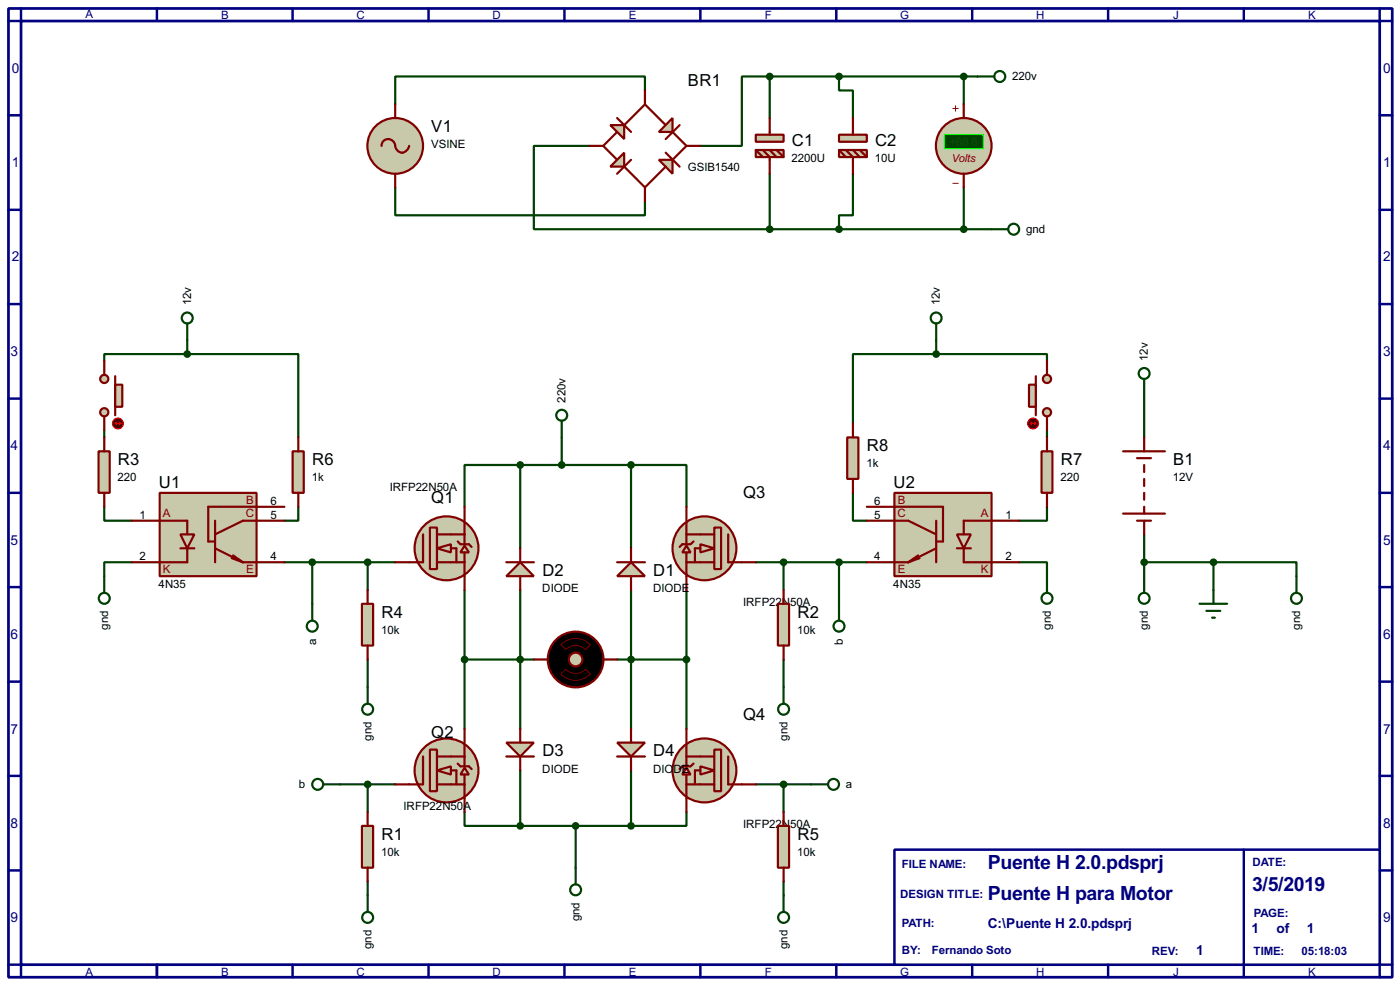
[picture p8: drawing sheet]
<svg xmlns="http://www.w3.org/2000/svg" width="256mm" height="180mm" viewBox="0 0 256 180" stroke-linecap="round" stroke-linejoin="round" font-family="sans-serif">
<defs><g id="words">
<g font-size="4" fill="#000080">
<text x="181" y="159.1">Puente H 2.0.pdsprj</text>
<text x="181" y="164.8">Puente H para Motor</text>
<text x="229.4" y="163.1">3/5/2019</text>
</g>
<g font-size="3.4">
<text x="126" y="15.7">BR1</text>
<text x="79" y="24.2">V1</text>
<text x="145.1" y="26.7">C1</text>
<text x="160.3" y="26.7">C2</text>
<text x="158.8" y="82.6">R8</text>
<text x="21.6" y="85.2">R3</text>
<text x="29.1" y="89.4">U1</text>
<text x="57.2" y="85.2">R6</text>
<text x="163.7" y="89.4">U2</text>
<text x="194.4" y="85.2">R7</text>
<text x="214.9" y="85.2">B1</text>
<text x="79" y="92">Q1</text>
<text x="136.2" y="91.2">Q3</text>
<text x="99.4" y="105.5">D2</text>
<text x="119.7" y="105.5">D1</text>
<text x="69.9" y="113.1">R4</text>
<text x="146.1" y="113.1">R2</text>
<text x="136.2" y="131.8">Q4</text>
<text x="79" y="135.2">Q2</text>
<text x="99.4" y="138.5">D3</text>
<text x="119.7" y="138.5">D4</text>
<text x="69.9" y="153.7">R1</text>
<text x="146.1" y="153.7">R5</text>
</g>
<g font-size="2.8" fill="#000080">
<text x="2.2" y="13.4">0</text>
<text x="253.4" y="13.4">0</text>
<text x="2.2" y="30.6">1</text>
<text x="253.4" y="30.6">1</text>
<text x="2.2" y="47.9">2</text>
<text x="253.4" y="47.9">2</text>
<text x="1.9" y="65.2">3</text>
<text x="253.4" y="65.2">3</text>
<text x="1.9" y="82.4">4</text>
<text x="253.4" y="82.4">4</text>
<text x="1.9" y="99.7">5</text>
<text x="253.4" y="99.7">5</text>
<text x="1.9" y="117">6</text>
<text x="253.4" y="117">6</text>
<text x="1.9" y="134.3">7</text>
<text x="253.4" y="134.3">7</text>
<text x="1.9" y="151.5">8</text>
<text x="253.4" y="151.5">8</text>
<text x="1.9" y="168.8">9</text>
<text x="180.9" y="169.8">C:\Puente H 2.0.pdsprj</text>
<text x="229.3" y="170.8">1</text>
<text x="233.9" y="170.8">of</text>
<text x="239.4" y="170.8">1</text>
<text x="253.4" y="168.8">9</text>
<text x="219.1" y="174.9">1</text>
</g>
<g font-size="2.4" fill="#000080">
<text x="15.6" y="3.2">A</text>
<text x="40.5" y="3.5">B</text>
<text x="65.3" y="3.5">C</text>
<text x="90.2" y="3.5">D</text>
<text x="115.2" y="3.5">E</text>
<text x="140.1" y="3.5">F</text>
<text x="164.9" y="3.5">G</text>
<text x="189.8" y="3.5">H</text>
<text x="214.9" y="3.5">J</text>
<text x="239.6" y="3.5">K</text>
<text x="165.2" y="158.9">FILE NAME:</text>
<text x="229.4" y="158.4">DATE:</text>
<text x="164.9" y="164.3">DESIGN TITLE:</text>
<text x="229.7" y="167.8">PAGE:</text>
<text x="165.2" y="169.7">PATH:</text>
<text x="15.6" y="178.6">A</text>
<text x="40.5" y="178.6">B</text>
<text x="65.3" y="178.6">C</text>
<text x="90.2" y="178.6">D</text>
<text x="115.2" y="178.6">E</text>
<text x="140.1" y="178.6">F</text>
<text x="164.9" y="178.6">G</text>
<text x="165.2" y="174.7">BY:</text>
<text x="170.7" y="174.7">Fernando Soto</text>
<text x="189.8" y="178.6">H</text>
<text x="211" y="174.7">REV:</text>
<text x="214.9" y="178.6">J</text>
<text x="229.6" y="174.7">TIME:</text>
<text x="238.5" y="174.7">05:18:03</text>
<text x="239.6" y="178.6">K</text>
</g>
<g font-size="2.4">
<text x="185.5" y="14.7">220v</text>
<text x="79" y="27.2">VSINE</text>
<text x="145" y="29.6">2200U</text>
<text x="160.3" y="29.6">10U</text>
<text x="126" y="31.4">GSIB1540</text>
<text x="188" y="42.7">gnd</text>
<text x="35" y="55.9" transform="rotate(-90 35 55.9)">12v</text>
<text x="172.2" y="55.9" transform="rotate(-90 172.2 55.9)">12v</text>
<text x="210.3" y="66" transform="rotate(-90 210.3 66)">12v</text>
<text x="103.6" y="73.7" transform="rotate(-90 103.6 73.7)">220v</text>
<text x="21.6" y="88.1">220</text>
<text x="57.2" y="88.1">1k</text>
<text x="71.4" y="89.9">IRFP22N50A</text>
<text x="158.8" y="85.6">1k</text>
<text x="194.3" y="88.1">220</text>
<text x="214.9" y="88.1">12V</text>
<text x="25.6" y="94.9">1</text>
<text x="49.6" y="94.9">5</text>
<text x="49.6" y="92.4">6</text>
<text x="160.2" y="94.9">5</text>
<text x="160.2" y="92.4">6</text>
<text x="184.2" y="94.9">1</text>
<text x="25.6" y="102.5">2</text>
<text x="29.1" y="107.6">4N35</text>
<text x="49.6" y="102.5">4</text>
<text x="160.2" y="102.5">4</text>
<text x="163.7" y="107.6">4N35</text>
<text x="184.2" y="102.5">2</text>
<text x="99.3" y="108.4">DIODE</text>
<text x="119.6" y="108.4">DIODE</text>
<text x="136.1" y="110.9">IRFP22N</text>
<text x="144.8" y="110.9">50A</text>
<text x="19.8" y="115.3" transform="rotate(-90 19.8 115.3)">gnd</text>
<text x="57.9" y="118" transform="rotate(-90 57.9 118)">a</text>
<text x="69.9" y="116.1">10k</text>
<text x="146.1" y="116.1">10k</text>
<text x="154.4" y="118" transform="rotate(-90 154.4 118)">b</text>
<text x="192.5" y="115.3" transform="rotate(-90 192.5 115.3)">gnd</text>
<text x="210.3" y="115.3" transform="rotate(-90 210.3 115.3)">gnd</text>
<text x="238.2" y="115.3" transform="rotate(-90 238.2 115.3)">gnd</text>
<text x="68.1" y="135.6" transform="rotate(-90 68.1 135.6)">gnd</text>
<text x="144.3" y="135.6" transform="rotate(-90 144.3 135.6)">gnd</text>
<text x="99.3" y="141.5">DIODE</text>
<text x="119.6" y="141.5">DIODE</text>
<text x="54.8" y="144.3">b</text>
<text x="73.9" y="148.3">IRFP22N50A</text>
<text x="155" y="144.3">a</text>
<text x="136.1" y="151.5">IRFP22N</text>
<text x="144.8" y="151.5">50A</text>
<text x="69.9" y="156.7">10k</text>
<text x="146.1" y="156.7">10k</text>
<text x="68.1" y="173.7" transform="rotate(-90 68.1 173.7)">gnd</text>
<text x="106.2" y="168.6" transform="rotate(-90 106.2 168.6)">gnd</text>
<text x="144.3" y="173.7" transform="rotate(-90 144.3 173.7)">gnd</text>
</g>
<text font-size="2.4" fill="#008000" x="174" y="26.6">+88.8</text>
<g font-size="2.4" fill="#800000">
<text x="29.8" y="94.7">A</text>
<text x="45" y="94.7">C</text>
<text x="45.1" y="92.2">B</text>
<text x="164.4" y="94.7">C</text>
<text x="164.5" y="92.2">B</text>
<text x="179.7" y="94.7">A</text>
<text x="29.8" y="104.9">K</text>
<text x="45.1" y="104.9">E</text>
<text x="164.5" y="104.9">E</text>
<text x="179.7" y="104.9">K</text>
</g>
<text font-size="2.3" fill="#800000" x="174.4" y="29.6">Volts</text>
</g></defs>
<path d="M1.6 1.6h253.5v177.3h-253.5zM3.9 3.9h248.9v172.7h-248.9z" fill="none" stroke="#000080" stroke-width=".5"/>
<path d="M3.9 1.6v2.3h-2.3M28.8 1.6v2.3" fill="none" stroke="#000080" stroke-width=".45"/>
<path d="M163.9 155.5h88.9v21.1h-88.9z" fill="#fff" stroke="#000080" stroke-width=".45"/>
<g fill="none" stroke="#000080" stroke-width=".45">
<path d="M53.6 1.6v2.3M78.5 1.6v2.3M103.4 1.6v2.3M128.3 1.6v2.3M153.2 1.6v2.3M178.1 1.6v2.3M203 1.6v2.3M227.9 1.6v2.3M252.8 1.6v2.3h2.3M1.6 21.1h2.3M1.6 38.4h2.3M252.8 21.1h2.3"/>
<path d="M252.8 38.4h2.3M1.6 55.7h2.3M252.8 55.7h2.3M1.6 73h2.3M252.8 73h2.3M1.6 90.2h2.3M252.8 90.2h2.3M1.6 107.5h2.3M252.8 107.5h2.3M1.6 124.8h2.3M252.8 124.8h2.3M1.6 142h2.3"/>
<path d="M1.6 159.3h2.3M227.9 155.5v23.4M252.8 142h2.3M252.8 159.3h2.3M1.6 176.6h2.3v2.3M28.8 176.6v2.3M53.6 176.6v2.3M78.5 176.6v2.3M103.4 176.6v2.3M128.3 176.6v2.3M153.2 176.6v2.3M178.1 176.6v2.3"/>
<path d="M203 176.6v2.3M255.1 176.6h-2.3v2.3"/>
</g>
<g fill="none" stroke="#004000" stroke-width=".4">
<path d="M118.2 16.6v-2.6h-45.8v5.1M141 14h-5.1v12.7h-7.6M141 14v7.6M141 14h38.1M153.7 14v2.6h2.6v5M176.6 14v5.1M72.4 34.3v5.1h45.8v-2.5M108 26.7h-10.2v15.3h43.2M141 31.8v10.2M156.3 31.8v7.6h-2.6v2.6M176.6 34.3v7.7M141 42h40.7"/>
<path d="M19.1 78.8v1.3M34.3 64.8h-15.2v1.3M34.3 64.8h20.4v15.3M34.3 62.3v2.5M171.5 64.8h-15.2v12.7M171.5 64.8h20.3v1.3M171.5 62.3v2.5M191.8 78.8v1.3M209.6 72.4v7.7M19.1 92.8v2.5h5.1M54.7 92.8v2.5h-2.6M95.3 85.1h-10.2v7.7"/>
<path d="M95.3 85.1h20.3M95.3 85.1v15.3M102.9 80.1v5M115.6 85.1h10.2v7.7M115.6 85.1v15.3M156.3 90.2v5.1h2.5M191.8 92.8v2.5h-5.1M209.6 97.8v7.7M24.2 102.9h-5.1v2.6M52.1 102.9h20.3M57.2 102.9v7.6M67.4 102.9v5.1"/>
<path d="M85.1 108v25.4M95.3 108v25.4M115.6 108v25.4M125.8 108v25.4M138.5 102.9h20.3M143.6 102.9v5.1M153.7 102.9v7.6M186.7 102.9h5.1v2.6M209.6 102.9h12.7M222.3 102.9h15.2v2.6M222.3 102.9v5.1M67.4 120.7v5.1"/>
<path d="M85.1 120.7h12.7M113.1 120.7h12.7M143.6 120.7v5.1M62.3 143.6h10.1M67.4 143.6v5M85.1 148.6v2.6h10.2M95.3 151.2h20.3M95.3 141v10.2M105.5 151.2v7.6M115.6 141v10.2M125.8 148.6v2.6h-10.2M138.5 143.6h10.1"/>
<path d="M143.6 143.6v5M67.4 161.3v2.6M143.6 161.3v2.6"/>
</g>
<g fill="#c8c8aa" stroke="#800000" stroke-width=".4">
<path d="M80.1 100.4l2.5-.8v1.5z"/>
<circle cx="81.8" cy="100.4" r="5.9"/>
</g>
<path d="M78.8 96.6h1.3v7.6h-1.3z" fill="#c8c8aa" stroke="#800000" stroke-width=".4"/>
<path d="M77.5 97.8v5.1h-2.5M80.1 97.8h5M80.1 102.9h5M82.6 100.4h1v2.5" fill="none" stroke="#800000" stroke-width=".4"/>
<path d="M85.1 99.9l.8 1.2h-1.5z" fill="#c8c8aa" stroke="#800000" stroke-width=".4"/>
<g fill="none" stroke="#800000" stroke-width=".4">
<path d="M83.9 99.1l.5 .5h1.5l.5 .5M85.1 92.8v2.5M85.1 95.6v4M205.8 82.6h7.6M205.8 94h7.6M208.3 83.9h2.6M208.3 95.3h2.6M209.6 80.1v2.5M209.6 85.1v1.3M209.6 87.7v1.3M209.6 90.2v1.3M209.6 92.8v1.2"/>
<path d="M209.6 95.3v2.5M72.4 102.9h2.6M85.1 101.1v6.9"/>
</g>
<circle cx="105.4" cy="120.7" r="5.1" fill="#000" stroke="#800000" stroke-width=".4"/>
<path d="M102.8 118a3.7 3.7 0 0 1 5.4 0l-.9 .9a2.45 2.45 0 0 0-3.6 0zM102.8 123.4l.9-.9a2.54 2.54 0 0 0 3.6 0l.9 .9a3.7 3.7 0 0 1-5.4 0z" fill="none" stroke="#800000" stroke-width=".18"/>
<circle cx="105.4" cy="120.7" r="1.25" fill="#c8c8aa" stroke="#800000" stroke-width=".4"/>
<path d="M97.8 120.7h2.6M110.5 120.7h2.6" fill="none" stroke="#800000" stroke-width=".4"/>
<g fill="#c8c8aa" stroke="#800000" stroke-width=".4">
<path d="M80.1 141l2.5-.7v1.5z"/>
<circle cx="81.8" cy="141" r="5.9"/>
</g>
<path d="M78.8 137.2h1.3v7.6h-1.3z" fill="#c8c8aa" stroke="#800000" stroke-width=".4"/>
<path d="M77.5 138.5v5.1h-2.5M80.1 138.5h5M80.1 143.6h5M82.6 141h1v2.6" fill="none" stroke="#800000" stroke-width=".4"/>
<path d="M85.1 140.5l.8 1.3h-1.5z" fill="#c8c8aa" stroke="#800000" stroke-width=".4"/>
<path d="M83.9 139.8l.5 .5h1.5l.5 .5M85.1 133.4v2.5M85.1 136.2v4.1M72.4 143.6h2.6M85.1 141.8v6.8" fill="none" stroke="#800000" stroke-width=".4"/>
<circle cx="85.1" cy="120.7" r=".5" fill="#004000" stroke="#004000" stroke-width=".4"/>
<path d="M66.3 110.5h2.1v7.7h-2.1z" fill="#c8c8aa" stroke="#800000" stroke-width=".4"/>
<path d="M67.4 108v2.5M67.4 118.2v2.5" fill="none" stroke="#800000" stroke-width=".4"/>
<path d="M66.3 151.2h2.1v7.6h-2.1z" fill="#c8c8aa" stroke="#800000" stroke-width=".4"/>
<path d="M67.4 148.6v2.6M67.4 158.8v2.5" fill="none" stroke="#800000" stroke-width=".4"/>
<path d="M29.3 90.2h17.7v15.3h-17.7z" fill="#c8c8aa" stroke="#800000" stroke-width=".4"/>
<path d="M33.1 97.8h2.5l-1.3 2.6z" fill="#c8c8aa" stroke="#800000" stroke-width=".4"/>
<path d="M24.2 95.3h10.1v2.5M39.4 95.3v7.6M52.1 95.3h-7.6l-5.1 2.5M52.1 92.8h-13.9v6.3h1.2M33.1 100.4h2.5M34.3 100.4v2.5h-10.1M39.4 100.4l5.1 2.5M42.5 102.2l2 .7M42.7 101.7l1.8 1.2M44.5 102.9h7.6" fill="none" stroke="#800000" stroke-width=".4"/>
<g fill="#c8c8aa" stroke="#800000" stroke-width=".4">
<circle cx="19.1" cy="75.5" r=".75"/>
<circle cx="19.1" cy="69.4" r=".75"/>
</g>
<path d="M21.1 68.9v7.1" fill="none" stroke="#800000" stroke-width=".4"/>
<path d="M21.1 70.4h1.3v4.1h-1.3z" fill="#c8c8aa" stroke="#800000" stroke-width=".4"/>
<path d="M19.1 66.1v2.5M19.1 76.3v2.5" fill="none" stroke="#800000" stroke-width=".4"/>
<circle cx="21.6" cy="77.5" r="1" fill="#400000" stroke="#f00" stroke-width=".2"/>
<path d="M21.1 77.5h1.1M21.1 77.5l.3 .3M21.4 77.3l-.3 .2M21.9 77.3l.3 .2M22.2 77.5l-.3 .3" fill="none" stroke="#f00" stroke-width=".2"/>
<path d="M18.1 82.6h2v7.6h-2z" fill="#c8c8aa" stroke="#800000" stroke-width=".4"/>
<path d="M19.1 80.1v2.5M19.1 90.2v2.6" fill="none" stroke="#800000" stroke-width=".4"/>
<path d="M219.8 110.5h5M221 111.8h2.6M222.1 113.1h.5M222.3 108v2.5" fill="none" stroke="#004000" stroke-width=".4"/>
<path d="M53.6 82.6h2.1v7.6h-2.1z" fill="#c8c8aa" stroke="#800000" stroke-width=".4"/>
<path d="M54.7 80.1v2.5M54.7 90.2v2.6" fill="none" stroke="#800000" stroke-width=".4"/>
<g fill="none" stroke="#004000" stroke-width=".4">
<path d="M19.1 105.5v3M57.2 110.5v3.1M209.6 105.5v3M67.4 125.8v3M59.2 143.6h3.1M67.4 163.9v3"/>
<circle cx="19.1" cy="109.5" r="1"/>
<circle cx="57.2" cy="114.6" r="1"/>
<circle cx="209.6" cy="109.5" r="1"/>
<circle cx="67.3" cy="129.8" r="1"/>
<circle cx="58.2" cy="143.6" r="1"/>
<circle cx="67.3" cy="167.9" r="1"/>
</g>
<g fill="#004000" stroke="#004000" stroke-width=".4">
<circle cx="67.3" cy="102.9" r=".5"/>
<circle cx="57.2" cy="102.9" r=".5"/>
<circle cx="67.3" cy="143.6" r=".5"/>
</g>
<g fill="#c8c8aa" stroke="#800000" stroke-width=".4">
<path d="M128.3 99.6l2.6 .8-2.6 .7z"/>
<circle cx="129" cy="100.4" r="5.9"/>
</g>
<path d="M130.9 96.6h1.2v7.6h-1.2z" fill="#c8c8aa" stroke="#800000" stroke-width=".4"/>
<path d="M125.8 97.8h5.1M133.4 97.8v5.1h2.5M125.8 102.9h5.1M128.3 100.4h-1v2.5" fill="none" stroke="#800000" stroke-width=".4"/>
<path d="M125.8 99.9l.7 1.2h-1.5z" fill="#c8c8aa" stroke="#800000" stroke-width=".4"/>
<path d="M125.8 92.8v2.5M125.8 95.6v4M127.1 99.1l-.6 .5h-1.5l-.5 .5M125.8 101.1v6.9M135.9 102.9h2.6" fill="none" stroke="#800000" stroke-width=".4"/>
<g fill="#c8c8aa" stroke="#800000" stroke-width=".4">
<path d="M128.3 140.3l2.6 .7-2.6 .8z"/>
<circle cx="129" cy="141" r="5.9"/>
</g>
<path d="M130.9 137.2h1.2v7.6h-1.2z" fill="#c8c8aa" stroke="#800000" stroke-width=".4"/>
<path d="M125.8 138.5h5.1M133.4 138.5v5.1h2.5M125.8 143.6h5.1M128.3 141h-1v2.6" fill="none" stroke="#800000" stroke-width=".4"/>
<path d="M125.8 140.5l.7 1.3h-1.5z" fill="#c8c8aa" stroke="#800000" stroke-width=".4"/>
<path d="M125.8 133.4v2.5M125.8 136.2v4.1M127.1 139.8l-.6 .5h-1.5l-.5 .5M125.8 141.8v6.8M135.9 143.6h2.6" fill="none" stroke="#800000" stroke-width=".4"/>
<circle cx="125.7" cy="120.7" r=".5" fill="#004000" stroke="#004000" stroke-width=".4"/>
<path d="M142.5 110.5h2.1v7.7h-2.1z" fill="#c8c8aa" stroke="#800000" stroke-width=".4"/>
<path d="M143.6 108v2.5M143.6 118.2v2.5" fill="none" stroke="#800000" stroke-width=".4"/>
<path d="M142.5 151.2h2.1v7.6h-2.1z" fill="#c8c8aa" stroke="#800000" stroke-width=".4"/>
<path d="M143.6 148.6v2.6M143.6 158.8v2.5" fill="none" stroke="#800000" stroke-width=".4"/>
<path d="M163.9 90.2h17.8v15.3h-17.8z" fill="#c8c8aa" stroke="#800000" stroke-width=".4"/>
<path d="M175.3 97.8h2.6l-1.3 2.6z" fill="#c8c8aa" stroke="#800000" stroke-width=".4"/>
<path d="M158.8 95.3h7.6l5.1 2.5M158.8 92.8h14v6.3h-1.3M171.5 95.3v7.6M186.7 95.3h-10.1v2.5M158.8 102.9h7.6M168.2 101.7l-1.8 1.2M168.5 102.2l-2.1 .7M171.5 100.4l-5.1 2.5M175.3 100.4h2.6M176.6 100.4v2.5h10.1" fill="none" stroke="#800000" stroke-width=".4"/>
<g fill="#c8c8aa" stroke="#800000" stroke-width=".4">
<circle cx="191.8" cy="75.5" r=".75"/>
<circle cx="191.8" cy="69.4" r=".75"/>
</g>
<path d="M189.8 68.9v7.1" fill="none" stroke="#800000" stroke-width=".4"/>
<path d="M188.5 70.4h1.3v4.1h-1.3z" fill="#c8c8aa" stroke="#800000" stroke-width=".4"/>
<path d="M191.8 66.1v2.5M191.8 76.3v2.5" fill="none" stroke="#800000" stroke-width=".4"/>
<circle cx="189.2" cy="77.5" r="1" fill="#400000" stroke="#f00" stroke-width=".2"/>
<path d="M188.8 77.5h1M188.8 77.5l.2 .3M189 77.3l-.2 .2M189.5 77.3l.3 .2M189.8 77.5l-.3 .3" fill="none" stroke="#f00" stroke-width=".2"/>
<path d="M190.8 82.6h2v7.6h-2z" fill="#c8c8aa" stroke="#800000" stroke-width=".4"/>
<path d="M191.8 80.1v2.5M191.8 90.2v2.6" fill="none" stroke="#800000" stroke-width=".4"/>
<path d="M155.2 80.1h2.1v7.6h-2.1z" fill="#c8c8aa" stroke="#800000" stroke-width=".4"/>
<path d="M156.3 77.5v2.6M156.3 87.7v2.5" fill="none" stroke="#800000" stroke-width=".4"/>
<g fill="none" stroke="#004000" stroke-width=".4">
<path d="M34.3 59.2v3.1M171.5 59.2v3.1M102.9 77v3.1M209.6 69.4v3M153.7 110.5v3.1M191.8 105.5v3M237.5 105.5v3M143.6 125.8v3M105.5 158.8v3.1M148.6 143.6h3.1M143.6 163.9v3"/>
<circle cx="34.3" cy="58.2" r="1"/>
<circle cx="171.5" cy="58.2" r="1"/>
<circle cx="102.9" cy="76" r="1"/>
<circle cx="209.6" cy="68.4" r="1"/>
<circle cx="153.7" cy="114.6" r="1"/>
<circle cx="191.8" cy="109.5" r="1"/>
<circle cx="237.5" cy="109.5" r="1"/>
<circle cx="143.5" cy="129.8" r="1"/>
<circle cx="152.7" cy="143.6" r="1"/>
<circle cx="105.4" cy="162.9" r="1"/>
<circle cx="143.5" cy="167.9" r="1"/>
</g>
<g fill="#004000" stroke="#004000" stroke-width=".4">
<circle cx="143.5" cy="102.9" r=".5"/>
<circle cx="153.7" cy="102.9" r=".5"/>
<circle cx="143.5" cy="143.6" r=".5"/>
<circle cx="105.4" cy="151.2" r=".5"/>
<circle cx="171.5" cy="64.8" r=".5"/>
<circle cx="102.9" cy="85.1" r=".5"/>
<circle cx="34.3" cy="64.8" r=".5"/>
<circle cx="209.6" cy="102.9" r=".5"/>
<circle cx="222.3" cy="102.9" r=".5"/>
</g>
<path d="M120.7 29.3h2.5v2.5z" fill="#c8c8aa" stroke="#800000" stroke-width=".4"/>
<path d="M113.1 21.6l2.5 2.6M113.1 24.2l-2.6 2.5 2.6 2.6M114.4 22.9l3.8-3.8 3.8 3.8M114.4 30.5l3.8 3.8 3.8-3.8M115.6 29.3l-2.5 2.5M122 28l2.5 2.5M123.2 24.2l2.6 2.5-2.6 2.6M124.5 22.9l-2.5 2.6" fill="none" stroke="#800000" stroke-width=".4"/>
<g fill="#c8c8aa" stroke="#800000" stroke-width=".4">
<path d="M111.8 22.9h2.6v2.6z"/>
<path d="M123.2 21.6v2.6h-2.5z"/>
<path d="M111.8 30.5l2.6-2.5v2.5z"/>
</g>
<path d="M118.2 16.6v2.5M108 26.7h2.5M118.2 34.3v2.6M125.8 26.7h2.5" fill="none" stroke="#800000" stroke-width=".4"/>
<g fill="#c8c8aa" stroke="#800000" stroke-width=".4">
<path d="M138.5 24.7h5.1v1.3h-5.1z"/>
<path d="M138.5 27.5h5.1v1.3h-5.1z"/>
</g>
<path d="M138.5 27.5l1.3 1.3M139.8 27.5l1.2 1.3v3M141 21.6v3.1M141 27.5l1.3 1.3M142.3 27.5l1.3 1.3" fill="none" stroke="#800000" stroke-width=".4"/>
<g fill="none" stroke="#004000" stroke-width=".4">
<path d="M179.1 14h3.1M181.7 42h3"/>
<circle cx="183.1" cy="14" r="1"/>
<circle cx="185.7" cy="42" r="1"/>
</g>
<g fill="#004000" stroke="#004000" stroke-width=".4">
<circle cx="141" cy="14" r=".5"/>
<circle cx="141" cy="42" r=".5"/>
</g>
<circle cx="176.5" cy="26.7" r="5.1" fill="#c8c8aa" stroke="#800000" stroke-width=".4"/>
<path d="M174.6 19.9h1M175.1 19.4v1M174.6 33.6h1" fill="none" stroke="#800000" stroke-width=".18"/>
<path d="M173 24.7h7.1v2.5h-7.1z" fill="#004000" stroke="#0f0" stroke-width=".2"/>
<path d="M176.6 19.1v2.5M176.6 31.8v2.5" fill="none" stroke="#800000" stroke-width=".4"/>
<g fill="#004000" stroke="#004000" stroke-width=".4">
<circle cx="176.5" cy="42" r=".5"/>
<circle cx="176.5" cy="14" r=".5"/>
</g>
<circle cx="72.4" cy="26.7" r="5.1" fill="#c8c8aa" stroke="#800000" stroke-width=".4"/>
<path d="M72.4 19.1v2.5M69.9 26.7a1.25 1.25 0 0 1 1.3-1.2 1.25 1.25 0 0 1 1.2 1.2 1.28 1.28 0 0 0 1.3 1.3 1.28 1.28 0 0 0 1.3-1.3M72.4 31.8v2.5" fill="none" stroke="#800000" stroke-width=".4"/>
<g fill="#c8c8aa" stroke="#800000" stroke-width=".4">
<path d="M153.7 24.7h5.1v1.3h-5.1z"/>
<path d="M153.7 27.5h5.1v1.3h-5.1z"/>
</g>
<path d="M153.7 27.5l1.3 1.3M155 27.5l1.3 1.3v3M156.3 21.6v3.1M156.3 27.5l1.2 1.3M157.5 27.5l1.3 1.3" fill="none" stroke="#800000" stroke-width=".4"/>
<g fill="#004000" stroke="#004000" stroke-width=".4">
<circle cx="153.7" cy="14" r=".5"/>
<circle cx="153.7" cy="42" r=".5"/>
<circle cx="95.3" cy="85.1" r=".5"/>
<circle cx="95.3" cy="120.7" r=".5"/>
<circle cx="115.6" cy="85.1" r=".5"/>
<circle cx="115.6" cy="120.7" r=".5"/>
<circle cx="115.6" cy="151.2" r=".5"/>
<circle cx="95.3" cy="151.2" r=".5"/>
</g>
<path d="M92.8 135.9h5l-2.5 2.6z" fill="#c8c8aa" stroke="#800000" stroke-width=".4"/>
<path d="M92.8 138.5h5M95.3 133.4v2.5M95.3 138.5v2.5" fill="none" stroke="#800000" stroke-width=".4"/>
<path d="M113.1 135.9h5.1l-2.6 2.6z" fill="#c8c8aa" stroke="#800000" stroke-width=".4"/>
<path d="M113.1 138.5h5.1M115.6 133.4v2.5M115.6 138.5v2.5" fill="none" stroke="#800000" stroke-width=".4"/>
<path d="M115.6 102.9l2.6 2.6h-5.1z" fill="#c8c8aa" stroke="#800000" stroke-width=".4"/>
<path d="M113.1 102.9h5.1M115.6 100.4v2.5M115.6 105.5v2.5" fill="none" stroke="#800000" stroke-width=".4"/>
<path d="M95.3 102.9l2.5 2.6h-5z" fill="#c8c8aa" stroke="#800000" stroke-width=".4"/>
<path d="M92.8 102.9h5M95.3 100.4v2.5M95.3 105.5v2.5" fill="none" stroke="#800000" stroke-width=".4"/>
<use href="#words"/>
</svg>
